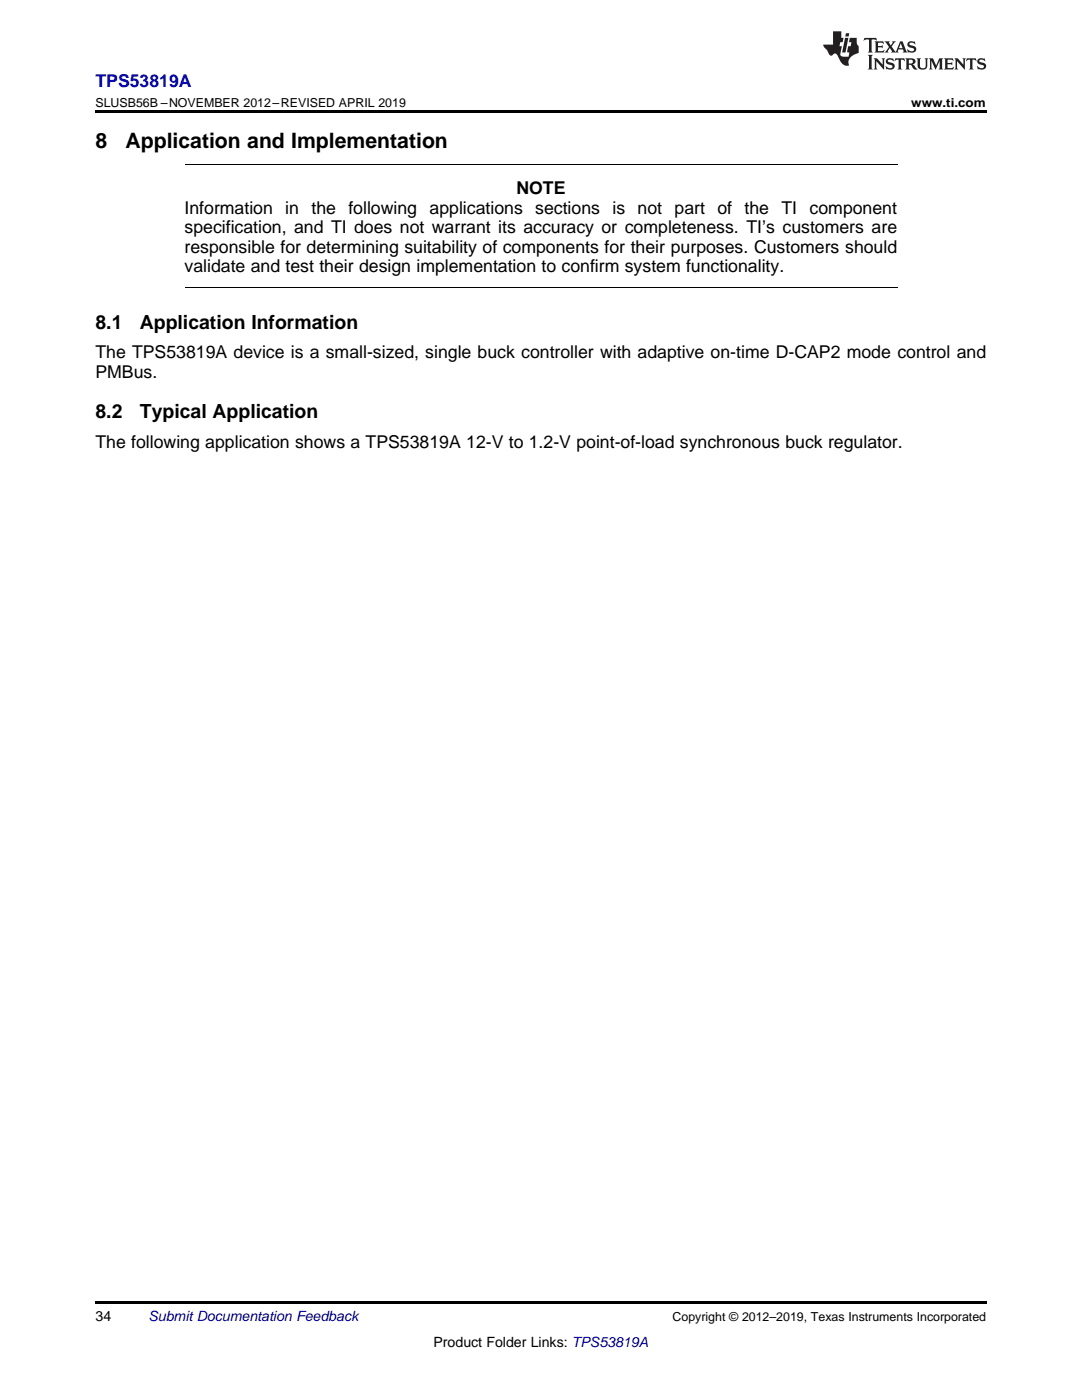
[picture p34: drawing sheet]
<svg xmlns="http://www.w3.org/2000/svg" width="216mm" height="279mm" viewBox="0 0 216 279" stroke-linecap="round" stroke-linejoin="round" font-family="sans-serif">
<defs><g id="words">
<g font-size="4.2">
<text x="19" y="29.6">8</text>
<text x="25" y="29.6">Application and Implementation</text>
</g>
<g font-size="3.9">
<text x="19" y="65.6">8.1</text>
<text x="27.9" y="65.6">Application Information</text>
<text x="19" y="83.5">8.2</text>
<text x="27.9" y="83.5">Typical Application</text>
</g>
<text font-size="3.5" fill="#00f" x="19" y="17.3">TPS53819A</text>
<g font-size="3.5">
<text x="103" y="38.8">NOTE</text>
<text x="36.8" y="42.7">Information</text>
<text x="36.8" y="46.6">specification, and TI does not warrant its accuracy or completeness. TI’s customers are</text>
<text x="56.9" y="42.7">in the</text>
<text x="69.5" y="42.7">following applications</text>
<text x="106.8" y="42.7">sections</text>
<text x="122.2" y="42.7">is</text>
<text x="127.2" y="42.7">not</text>
<text x="134.6" y="42.7">part</text>
<text x="143.1" y="42.7">of</text>
<text x="148.5" y="42.7">the</text>
<text x="155.9" y="42.7">TI</text>
<text x="161.5" y="42.7">component</text>
<text x="36.8" y="50.4">responsible for determining suitability of components for their purposes. Customers should</text>
<text x="36.8" y="54.3">validate and test their design implementation to confirm system functionality.</text>
<text x="19" y="71.5">The TPS53819A device is a small-sized, single buck controller with adaptive on-time D-CAP2 mode control and</text>
<text x="19" y="75.4">PMBus.</text>
<text x="19" y="89.5">The following application shows a TPS53819A 12-V to 1.2-V point-of-load synchronous buck regulator.</text>
</g>
<g font-size="2.8">
<text x="19" y="263.6">34</text>
<text x="86.5" y="268.9">Product Folder Links: TPS53819A</text>
</g>
<text font-size="2.8" fill="#0000c8" x="29.6" y="263.6">Submit Documentation Feedback</text>
<g font-size="2.5">
<text x="19" y="21.4">SLUSB56B –NOVEMBER 2012–REVISED APRIL 2019</text>
<text x="181.8" y="21.4">www.ti.com</text>
<text x="134.2" y="263.6">Copyright © 2012–2019, Texas Instruments Incorporated</text>
</g>
</g></defs>
<path d="M19 22h177.8v.5h-177.8zM19 259.7h177.8v.5h-177.8z" fill="#000"/>
<path d="M36.8 32.8h142.3M36.8 57.4h142.3" fill="none" stroke="#000" stroke-width=".2"/>
<g fill="#231f20">
<path d="M172.5 7.6l-.1 .5 .4-.2h.6v.1v2.1l-.2 .4h.9l-.2-.4v-2.1l.1-.1h.5l.5 .2-.2-.5zM174.5 8.3l.2 .3v1.5l-.2 .4h1.8l.2-.6a1.04 1.04 0 0 1-1.3 .2v-.7h.6l.3 .2v-.6l-.3 .2h-.6v-.6l.8-.1 .4 .3-.2-.5zM176.5 8.3l.9 1.1-.9 1.1h.8l-.2-.2 .4-.7 .5 .7-.2 .2h1.5l-.2-.2 .2-.4h.9l.1 .4-.2 .2h1l-.3-.3-.7-1.9h-.5l-.9 2-.8-1 .9-1h-.8l.1 .3-.4 .5-.3-.6 .1-.2zM179.7 8.6l.4 1h-.7zM181.3 8.4a.63 .63 0 0 0-.2 .7 .63 .63 0 0 0 .6 .4l.6 .2 .1 .2a.75 .75 0 0 1-.7 .4 .75 .75 0 0 1-.6-.5l.1 .7 .1-.1a1.11 1.11 0 0 0 1.5-.6 1.13 1.13 0 0 0-1.2-.8l-.1-.4a1.04 1.04 0 0 1 1.2 .2l-.2-.5-.2 .1-.4-.2zM173.2 10.9l.2 .4v2.2l-.2 .4h1l-.3-.4v-2.2l.3-.4zM174.3 11.6l.3 .4v1.5l-.3 .4h.8l-.2-.4v-1.3l1.5 1.7v-1.9l.2-.4h-.7l.2 .4v.9l-1.1-1.3zM177 11.8a.62 .62 0 0 0-.2 .7 .62 .62 0 0 0 .6 .4l.6 .1 .1 .3a.76 .76 0 0 1-.7 .3 .76 .76 0 0 1-.7-.4l.2 .7 .1-.1a1.11 1.11 0 0 0 1.5-.6 1.13 1.13 0 0 0-1.2-.8l-.1-.4a1.04 1.04 0 0 1 1.2 .2l-.2-.6-.2 .1-.5-.1zM178.7 11.6l-.2 .6a.61 .61 0 0 1 .8-.3v1.6l-.2 .4h.9l-.2-.4v-1.6a.63 .63 0 0 1 .7 .3l-.1-.6zM180.6 11.6l.3 .4v1.5l-.3 .4h1l-.2-.2-.1-.8 .6 .2a.76 .76 0 0 0 1.2 .7l-1-1a.58 .58 0 0 0 .6-.5 .58 .58 0 0 0-.5-.6zM181.4 11.9h.1a.45 .45 0 0 1 .5 .1 .45 .45 0 0 1 .1 .5l-.8 .2zM182.9 11.6l.2 .2a2.17 2.17 0 0 0 .3 1.9 .99 .99 0 0 0 1.6-.6v-1.1l.2-.4h-.7l.2 .2a1.92 1.92 0 0 1-.2 1.8 .6 .6 0 0 1-.9-.5v-1.1l.2-.4zM185.4 11.6l.2 .4v1.5l-.2 .4h.7l-.2-.4v-1.4l.8 1.8 .8-1.8v1.4l-.2 .4h.9l-.2-.4v-1.5l.2-.4h-.8l-.6 1.5-.6-1.5zM188.4 11.6l.2 .4v1.5l-.2 .4h1.8l.1-.6a1.04 1.04 0 0 1-1.2 .1v-.6h.5l.4 .2v-.6l-.4 .2h-.5v-.7h.8l.3 .3-.1-.6zM190.5 11.6l.2 .4v1.5l-.2 .4h.7l-.2-.4v-1.3l1.5 1.7v-1.9l.2-.4h-.7l.2 .4v.9l-1.1-1.3zM192.9 11.6l-.1 .6a.61 .61 0 0 1 .7-.3l.1 1.6-.3 .4h1l-.3-.4 .1-1.6a.63 .63 0 0 1 .7 .3l-.1-.6zM195.2 11.8a.62 .62 0 0 0-.2 .7 .62 .62 0 0 0 .6 .4l.6 .1 .1 .3a.76 .76 0 0 1-.7 .3 .76 .76 0 0 1-.6-.4l.1 .7 .1-.1a1.11 1.11 0 0 0 1.6-.6 1.13 1.13 0 0 0-1.3-.8l-.1-.4a1.04 1.04 0 0 1 1.2 .2l-.1-.6-.2 .1-.5-.1z"/>
<path d="M166.2 6.3v2.6h-1.9v.4l.8 .9a.91 .91 0 0 0 1 .8 .56 .56 0 0 1 .5-.3 .56 .56 0 0 1 .5 .3l.4 .8a1.53 1.53 0 0 0 1.9 1.2 1.54 1.54 0 0 1 1-2.1l.9-.3v-1.4a1.52 1.52 0 0 1-.4-1.6h-1.3l-.2 .8h.5l-.2 .8h-.5l-.1 1v.2l.4 .1-.2 .8a1.93 1.93 0 0 1-1.6-.3l.3-1.8h-.5l.2-.8h.4l.2-.8h-.4v-1.3zM168.6 7.6l-.6 2.9h.7l.6-2.9zM168.8 6.6l-.1 .7h.6l.2-.7z"/>
</g>
<use href="#words"/>
</svg>
